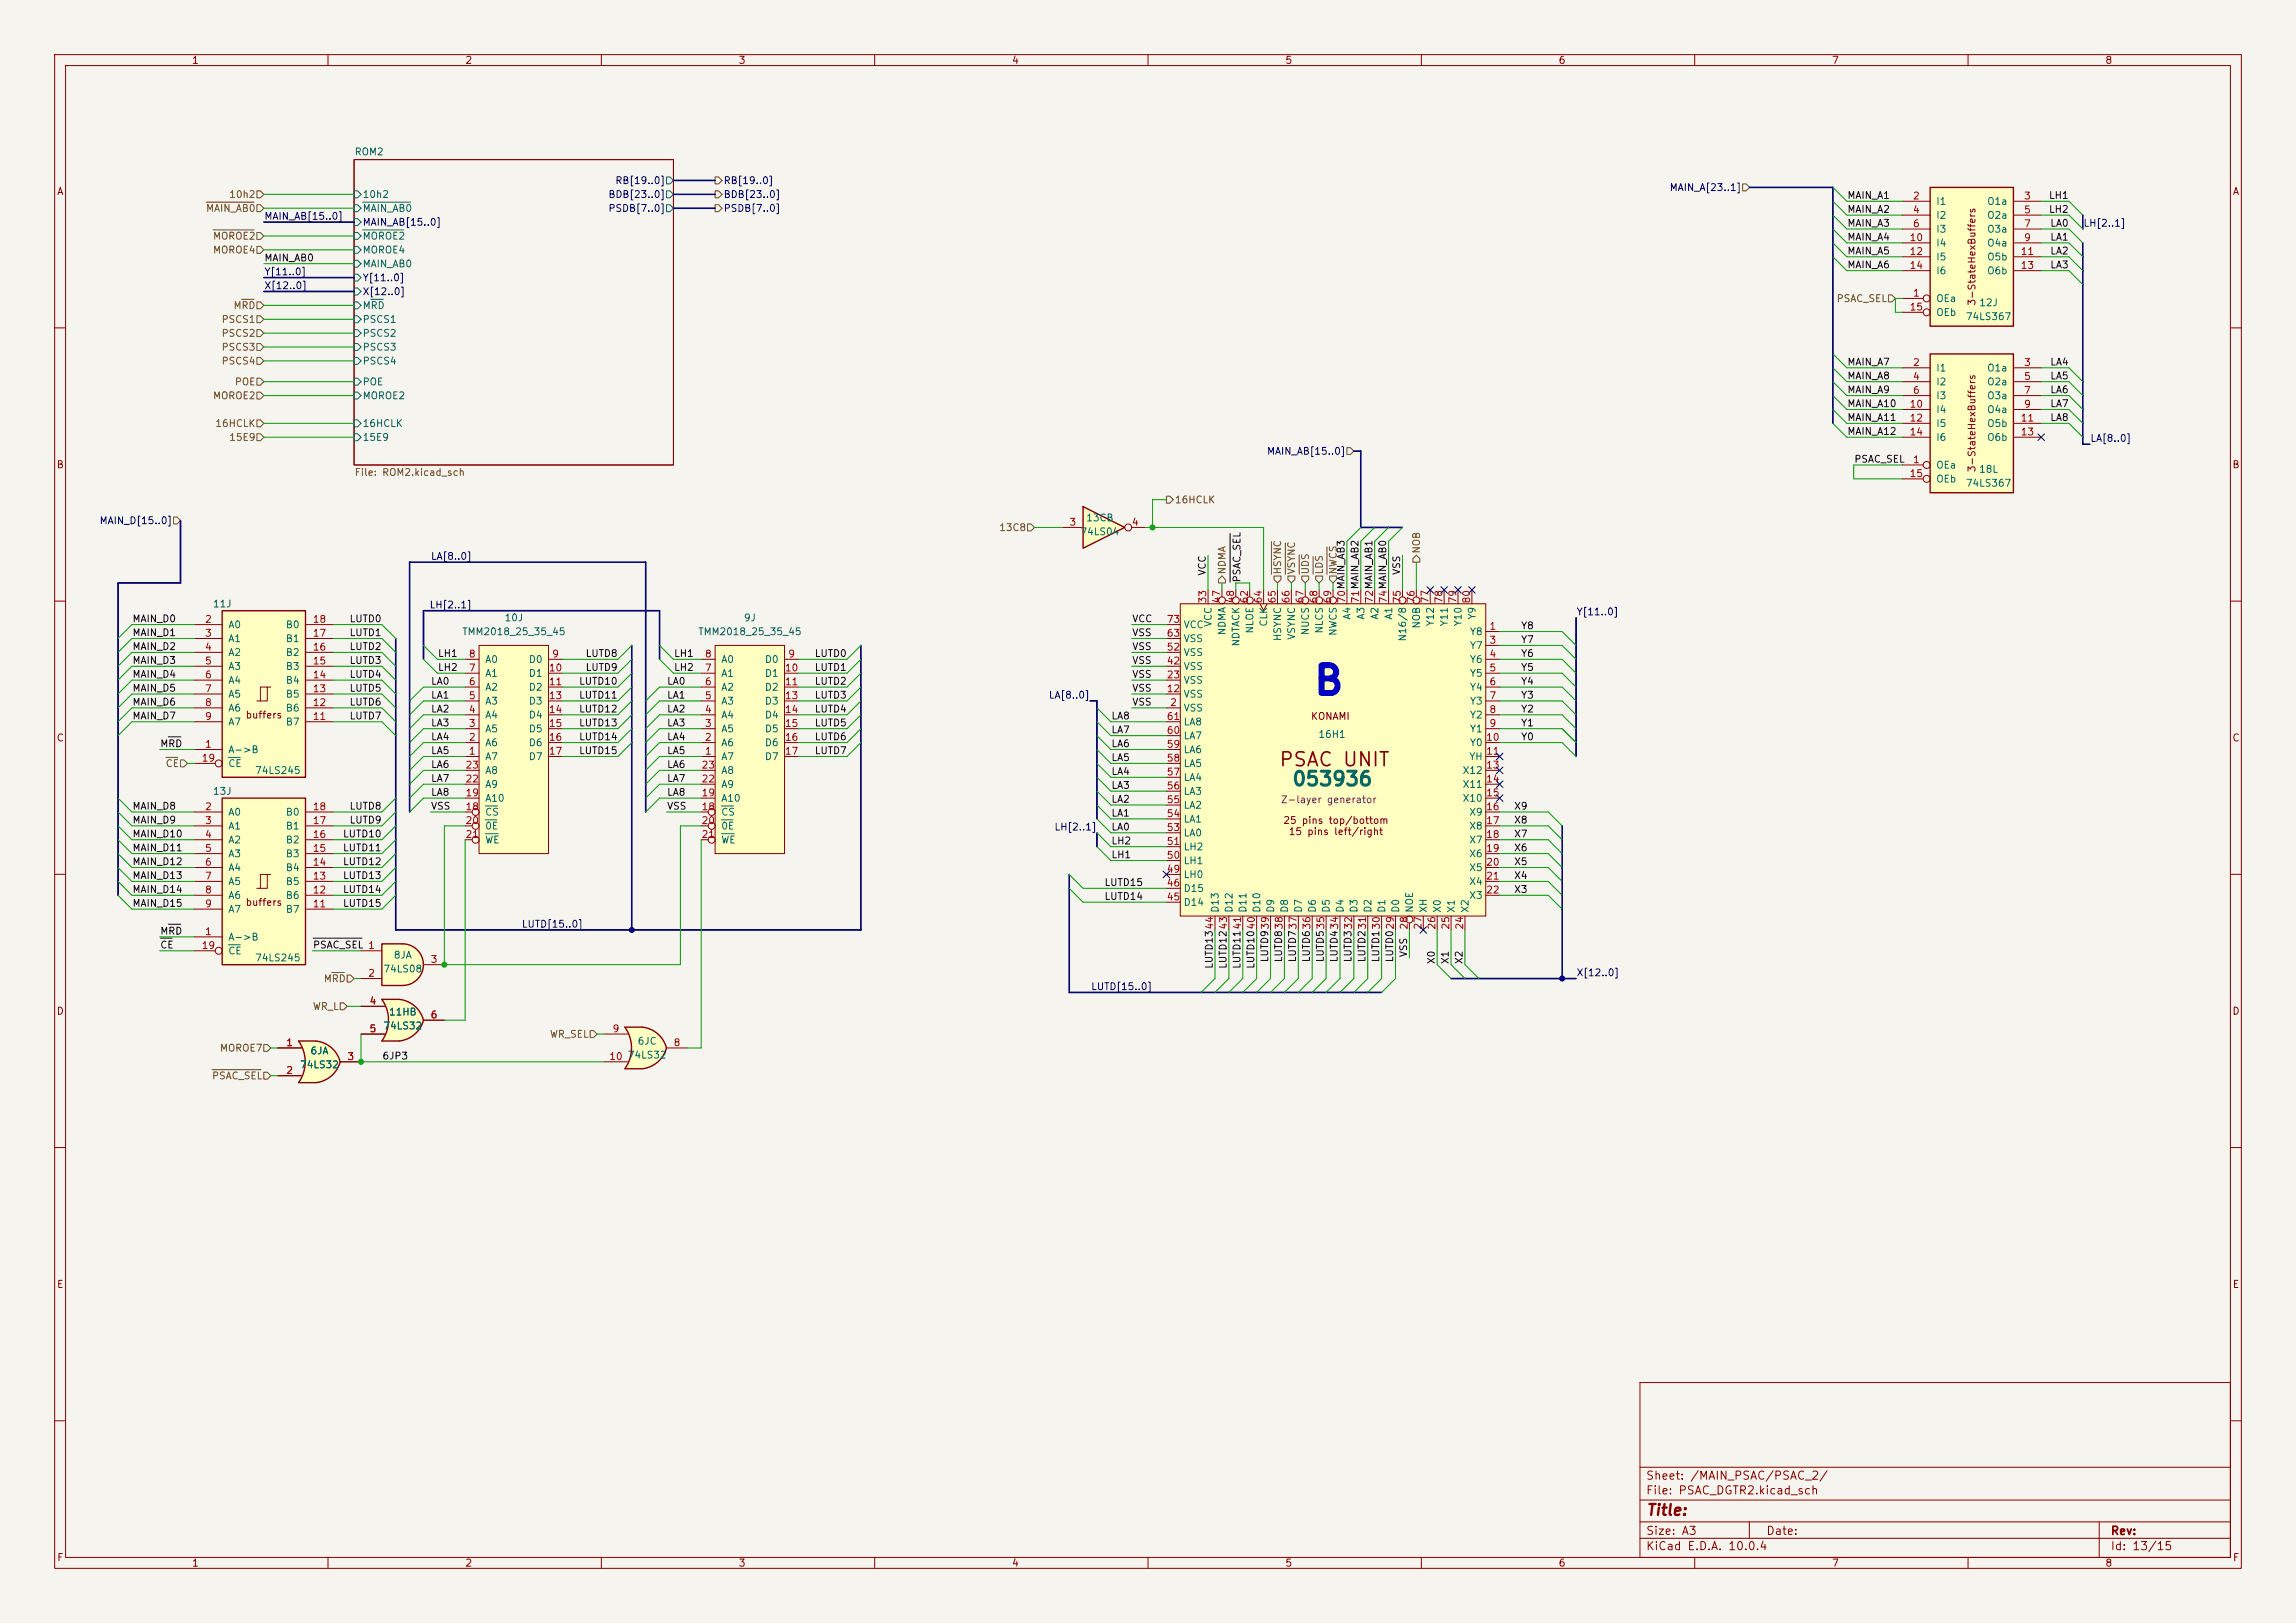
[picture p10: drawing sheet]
<svg xmlns="http://www.w3.org/2000/svg" width="420mm" height="297mm" viewBox="0 0 420 297" stroke-linecap="round" stroke-linejoin="round" font-family="sans-serif">
<defs><g id="words">
<text font-size="5.1" fill="#0000c2" x="240" y="128.4">B</text>
<text font-size="2.5" fill="#840000" x="233.8" y="140.9">PSAC UNIT</text>
<text font-size="2.5" fill="#006464" x="236.2" y="144.4">053936</text>
<text font-size="2" fill="#840000" x="301" y="277.8">Title:</text>
<g font-size="1.5" fill="#840000">
<text x="301" y="273.8">File: PSAC_DGTR2.kicad_sch</text>
<text x="301" y="271.1">Sheet: /MAIN_PSAC/PSAC_2/</text>
<text x="301" y="281.2">Size: A3</text>
<text x="323" y="281.2">Date:</text>
<text x="386" y="281.2">Rev:</text>
<text x="301" y="284">KiCad E.D.A. 10.0.4</text>
<text x="386" y="284">Id: 13/15</text>
</g>
<g font-size="1.3" fill="#840000">
<text x="35" y="12">1</text>
<text x="85" y="12">2</text>
<text x="135" y="12">3</text>
<text x="185" y="12">4</text>
<text x="235" y="12">5</text>
<text x="285" y="12">6</text>
<text x="335" y="12">7</text>
<text x="385" y="12">8</text>
<text x="10.3" y="36">A</text>
<text x="408.3" y="36">A</text>
<text x="361.7" y="56" transform="rotate(-90 361.7 56)">3-StateHexBuffers</text>
<text x="10.3" y="86">B</text>
<text x="361.7" y="86.5" transform="rotate(-90 361.7 86.5)">3-StateHexBuffers</text>
<text x="408.2" y="86">B</text>
<text x="44.8" y="131.8">buffers</text>
<text x="10.3" y="136">C</text>
<text x="239.7" y="132">KONAMI</text>
<text x="408.2" y="136">C</text>
<text x="234.6" y="151.1">25 pins top/bottom</text>
<text x="235.6" y="153.1">15 pins left/right</text>
<text x="44.8" y="166.1">buffers</text>
<text x="10.3" y="186">D</text>
<text x="408.2" y="186">D</text>
<text x="10.3" y="236">E</text>
<text x="408.3" y="236">E</text>
<text x="10.3" y="286">F</text>
<text x="35" y="287">1</text>
<text x="85" y="287">2</text>
<text x="135" y="287">3</text>
<text x="185" y="287">4</text>
<text x="235" y="287">5</text>
<text x="285" y="287">6</text>
<text x="335" y="287">7</text>
<text x="385" y="287">8</text>
<text x="408.3" y="286">F</text>
</g>
<g font-size="1.3" fill="#006464">
<text x="64.8" y="28.7">ROM2</text>
<text x="66.2" y="36.5">10h2</text>
<text x="66.2" y="39.1">MAIN_AB0</text>
<text x="354.1" y="37.8">I1</text>
<text x="354.1" y="40.3">I2</text>
<text x="363.4" y="37.8">O1a</text>
<text x="363.4" y="40.3">O2a</text>
<text x="66.2" y="44.2">MOROE2</text>
<text x="66.2" y="46.7">MOROE4</text>
<text x="354.1" y="42.9">I3</text>
<text x="354.1" y="45.4">I4</text>
<text x="354.1" y="48">I5</text>
<text x="363.4" y="42.9">O3a</text>
<text x="363.4" y="45.4">O4a</text>
<text x="363.4" y="48">O5b</text>
<text x="66.2" y="49.2">MAIN_AB0</text>
<text x="354.1" y="50.5">I6</text>
<text x="363.4" y="50.5">O6b</text>
<text x="66.2" y="59.4">PSCS1</text>
<text x="66.2" y="56.9">MRD</text>
<text x="354.1" y="55.6">OEa</text>
<text x="354.1" y="58.1">OEb</text>
<text x="359.5" y="58.9">74LS367</text>
<text x="361.9" y="56.3">12J</text>
<text x="66.2" y="64.5">PSCS3</text>
<text x="66.2" y="61.9">PSCS2</text>
<text x="66.2" y="67">PSCS4</text>
<text x="66.2" y="70.8">POE</text>
<text x="354.1" y="68.3">I1</text>
<text x="354.1" y="70.8">I2</text>
<text x="363.4" y="68.3">O1a</text>
<text x="363.4" y="70.8">O2a</text>
<text x="66.2" y="73.4">MOROE2</text>
<text x="354.1" y="73.4">I3</text>
<text x="354.1" y="75.9">I4</text>
<text x="363.4" y="73.4">O3a</text>
<text x="363.4" y="75.9">O4a</text>
<text x="66.2" y="78.4">16HCLK</text>
<text x="66.2" y="81">15E9</text>
<text x="354.1" y="78.4">I5</text>
<text x="354.1" y="81">I6</text>
<text x="363.4" y="78.4">O5b</text>
<text x="363.4" y="81">O6b</text>
<text x="354.1" y="86.1">OEa</text>
<text x="354.1" y="88.6">OEb</text>
<text x="359.5" y="89.4">74LS367</text>
<text x="361.9" y="86.8">18L</text>
<text x="198.6" y="95.7">13CB</text>
<text x="197.5" y="98.3">74LS04</text>
<text x="38.8" y="111.5">11J</text>
<text x="247.4" y="113.5" transform="rotate(-90 247.4 113.5)">A4</text>
<text x="249.9" y="113.5" transform="rotate(-90 249.9 113.5)">A3</text>
<text x="252.4" y="113.5" transform="rotate(-90 252.4 113.5)">A2</text>
<text x="255" y="113.5" transform="rotate(-90 255 113.5)">A1</text>
<text x="270.2" y="113.5" transform="rotate(-90 270.2 113.5)">Y9</text>
<text x="41.7" y="115.3">A0</text>
<text x="41.7" y="117.8">A1</text>
<text x="52.2" y="117.8">B1</text>
<text x="52.2" y="115.3">B0</text>
<text x="84.4" y="116.5">TMM2018_25_35_45</text>
<text x="92.2" y="114">10J</text>
<text x="127.6" y="116.5">TMM2018_25_35_45</text>
<text x="136" y="114">9J</text>
<text x="216.4" y="117.8">VSS</text>
<text x="216.4" y="115.3">VCC</text>
<text x="222" y="114.8" transform="rotate(-90 222 114.8)">VCC</text>
<text x="224.5" y="116.3" transform="rotate(-90 224.5 116.3)">NDMA</text>
<text x="227" y="118.4" transform="rotate(-90 227 118.4)">NDTACK</text>
<text x="229.6" y="116" transform="rotate(-90 229.6 116)">NLOE</text>
<text x="232.1" y="114.8" transform="rotate(-90 232.1 114.8)">CLK</text>
<text x="234.7" y="117.4" transform="rotate(-90 234.7 117.4)">HSYNC</text>
<text x="237.2" y="117.2" transform="rotate(-90 237.2 117.2)">VSYNC</text>
<text x="239.7" y="116.3" transform="rotate(-90 239.7 116.3)">NUCS</text>
<text x="242.3" y="116" transform="rotate(-90 242.3 116)">NLCS</text>
<text x="244.8" y="116.5" transform="rotate(-90 244.8 116.5)">NWCS</text>
<text x="257.5" y="117.5" transform="rotate(-90 257.5 117.5)">N16/8</text>
<text x="260.1" y="115.1" transform="rotate(-90 260.1 115.1)">NOB</text>
<text x="262.6" y="114.7" transform="rotate(-90 262.6 114.7)">Y12</text>
<text x="265.1" y="114.7" transform="rotate(-90 265.1 114.7)">Y11</text>
<text x="267.7" y="114.7" transform="rotate(-90 267.7 114.7)">Y10</text>
<text x="268.8" y="116.5">Y8</text>
<text x="268.8" y="119.1">Y7</text>
<text x="41.7" y="120.4">A2</text>
<text x="41.7" y="122.9">A3</text>
<text x="41.7" y="125.4">A4</text>
<text x="52.2" y="125.4">B4</text>
<text x="52.2" y="122.9">B3</text>
<text x="52.2" y="120.4">B2</text>
<text x="88.6" y="124.2">A1</text>
<text x="88.6" y="121.6">A0</text>
<text x="96.6" y="121.6">D0</text>
<text x="96.6" y="124.2">D1</text>
<text x="131.8" y="124.2">A1</text>
<text x="131.8" y="121.6">A0</text>
<text x="139.8" y="121.6">D0</text>
<text x="139.8" y="124.2">D1</text>
<text x="216.4" y="125.4">VSS</text>
<text x="216.4" y="122.9">VSS</text>
<text x="216.4" y="120.4">VSS</text>
<text x="268.8" y="121.6">Y6</text>
<text x="268.8" y="124.2">Y5</text>
<text x="41.7" y="128">A5</text>
<text x="41.7" y="130.5">A6</text>
<text x="52.2" y="130.5">B6</text>
<text x="52.2" y="128">B5</text>
<text x="88.6" y="131.8">A4</text>
<text x="88.6" y="129.2">A3</text>
<text x="88.6" y="126.7">A2</text>
<text x="96.6" y="126.7">D2</text>
<text x="96.6" y="129.2">D3</text>
<text x="96.6" y="131.8">D4</text>
<text x="131.8" y="131.8">A4</text>
<text x="131.8" y="129.2">A3</text>
<text x="131.8" y="126.7">A2</text>
<text x="139.8" y="126.7">D2</text>
<text x="139.8" y="129.2">D3</text>
<text x="139.8" y="131.8">D4</text>
<text x="216.4" y="130.5">VSS</text>
<text x="216.4" y="128">VSS</text>
<text x="268.8" y="126.7">Y4</text>
<text x="268.8" y="129.2">Y3</text>
<text x="268.8" y="131.8">Y2</text>
<text x="41.7" y="133.1">A7</text>
<text x="52.2" y="133.1">B7</text>
<text x="88.6" y="136.9">A6</text>
<text x="88.6" y="134.3">A5</text>
<text x="96.6" y="134.3">D5</text>
<text x="96.6" y="136.9">D6</text>
<text x="131.8" y="136.9">A6</text>
<text x="131.8" y="134.3">A5</text>
<text x="139.8" y="134.3">D5</text>
<text x="139.8" y="136.9">D6</text>
<text x="216.4" y="135.6">LA7</text>
<text x="216.4" y="133.1">LA8</text>
<text x="241.1" y="135.3">16H1</text>
<text x="268.8" y="134.3">Y1</text>
<text x="268.8" y="136.9">Y0</text>
<text x="41.7" y="138.1">A-&gt;B</text>
<text x="41.7" y="140.7">CE</text>
<text x="46.6" y="141.9">74LS245</text>
<text x="88.6" y="139.4">A7</text>
<text x="88.6" y="141.9">A8</text>
<text x="96.6" y="139.4">D7</text>
<text x="131.8" y="139.4">A7</text>
<text x="131.8" y="141.9">A8</text>
<text x="139.8" y="139.4">D7</text>
<text x="216.4" y="143.2">LA4</text>
<text x="216.4" y="140.7">LA5</text>
<text x="216.4" y="138.1">LA6</text>
<text x="267.4" y="141.9">X12</text>
<text x="268.6" y="139.4">YH</text>
<text x="38.8" y="145.8">13J</text>
<text x="41.7" y="149.6">A0</text>
<text x="52.2" y="149.6">B0</text>
<text x="88.6" y="149.6">CS</text>
<text x="88.6" y="147">A10</text>
<text x="88.6" y="144.5">A9</text>
<text x="131.8" y="149.6">CS</text>
<text x="131.8" y="147">A10</text>
<text x="131.8" y="144.5">A9</text>
<text x="216.4" y="148.3">LA2</text>
<text x="216.4" y="145.8">LA3</text>
<text x="267.4" y="144.5">X11</text>
<text x="267.4" y="147">X10</text>
<text x="268.6" y="149.6">X9</text>
<text x="41.7" y="152.1">A1</text>
<text x="41.7" y="154.6">A2</text>
<text x="52.2" y="154.6">B2</text>
<text x="52.2" y="152.1">B1</text>
<text x="88.6" y="152.1">0E</text>
<text x="88.6" y="154.6">WE</text>
<text x="131.8" y="152.1">0E</text>
<text x="131.8" y="154.6">WE</text>
<text x="216.4" y="155.9">LH2</text>
<text x="216.4" y="153.4">LA0</text>
<text x="216.4" y="150.8">LA1</text>
<text x="268.6" y="152.1">X8</text>
<text x="268.6" y="154.6">X7</text>
<text x="41.7" y="157.2">A3</text>
<text x="41.7" y="159.7">A4</text>
<text x="52.2" y="159.7">B4</text>
<text x="52.2" y="157.2">B3</text>
<text x="216.4" y="161">LH0</text>
<text x="216.4" y="158.5">LH1</text>
<text x="268.6" y="157.2">X6</text>
<text x="268.6" y="159.7">X5</text>
<text x="41.7" y="162.3">A5</text>
<text x="41.7" y="164.8">A6</text>
<text x="41.7" y="167.3">A7</text>
<text x="52.2" y="167.3">B7</text>
<text x="52.2" y="164.8">B6</text>
<text x="52.2" y="162.3">B5</text>
<text x="216.4" y="166.1">D14</text>
<text x="216.4" y="163.5">D15</text>
<text x="223.2" y="167.1" transform="rotate(-90 223.2 167.1)">D13</text>
<text x="225.8" y="167.1" transform="rotate(-90 225.8 167.1)">D12</text>
<text x="228.3" y="167.1" transform="rotate(-90 228.3 167.1)">D11</text>
<text x="230.8" y="167.1" transform="rotate(-90 230.8 167.1)">D10</text>
<text x="233.4" y="167.1" transform="rotate(-90 233.4 167.1)">D9</text>
<text x="235.9" y="167.1" transform="rotate(-90 235.9 167.1)">D8</text>
<text x="238.5" y="167.1" transform="rotate(-90 238.5 167.1)">D7</text>
<text x="241" y="167.1" transform="rotate(-90 241 167.1)">D6</text>
<text x="243.5" y="167.1" transform="rotate(-90 243.5 167.1)">D5</text>
<text x="246.1" y="167.1" transform="rotate(-90 246.1 167.1)">D4</text>
<text x="248.6" y="167.1" transform="rotate(-90 248.6 167.1)">D3</text>
<text x="251.2" y="167.1" transform="rotate(-90 251.2 167.1)">D2</text>
<text x="253.7" y="167.1" transform="rotate(-90 253.7 167.1)">D1</text>
<text x="256.2" y="167.1" transform="rotate(-90 256.2 167.1)">D0</text>
<text x="258.8" y="167.1" transform="rotate(-90 258.8 167.1)">NOE</text>
<text x="261.3" y="167.1" transform="rotate(-90 261.3 167.1)">XH</text>
<text x="263.9" y="167.1" transform="rotate(-90 263.9 167.1)">X0</text>
<text x="266.4" y="167.1" transform="rotate(-90 266.4 167.1)">X1</text>
<text x="268.6" y="162.3">X4</text>
<text x="268.6" y="164.8">X3</text>
<text x="268.9" y="167.1" transform="rotate(-90 268.9 167.1)">X2</text>
<text x="41.7" y="172.4">A-&gt;B</text>
<text x="41.7" y="175">CE</text>
<text x="46.6" y="176.2">74LS245</text>
<text x="70" y="178.3">74LS08</text>
<text x="71.9" y="175.7">8JA</text>
<text x="70" y="188.7">74LS32</text>
<text x="71" y="186.1">11HB</text>
<text x="116.5" y="191.5">6JC</text>
<text x="54.8" y="195.8">74LS32</text>
<text x="56.7" y="193.2">6JA</text>
<text x="114.7" y="194">74LS32</text>
</g>
<g font-size="1.3" fill="#000084">
<text x="112.5" y="34">RB[19..0]</text>
<text x="132.3" y="34">RB[19..0]</text>
<text x="305.3" y="35.3">MAIN_A[23..1]</text>
<text x="48.3" y="40.5">MAIN_AB[15..0]</text>
<text x="66.2" y="41.6">MAIN_AB[15..0]</text>
<text x="111.2" y="36.5">BDB[23..0]</text>
<text x="111.2" y="39.1">PSDB[7..0]</text>
<text x="132.3" y="39.1">PSDB[7..0]</text>
<text x="132.3" y="36.5">BDB[23..0]</text>
<text x="381" y="41.8">LH[2..1]</text>
<text x="48.3" y="50.7">Y[11..0]</text>
<text x="48.3" y="53.2">X[12..0]</text>
<text x="66.2" y="51.8">Y[11..0]</text>
<text x="66.2" y="54.3">X[12..0]</text>
<text x="231.7" y="83.5">MAIN_AB[15..0]</text>
<text x="382.3" y="81.2">LA[8..0]</text>
<text x="18.1" y="96.2">MAIN_D[15..0]</text>
<text x="78.7" y="102.7">LA[8..0]</text>
<text x="78.5" y="111.6">LH[2..1]</text>
<text x="288.3" y="112.9">Y[11..0]</text>
<text x="191.7" y="128.1">LA[8..0]</text>
<text x="192.8" y="152.3">LH[2..1]</text>
<text x="95.3" y="170.1">LUTD[15..0]</text>
<text x="288.3" y="178.9">X[12..0]</text>
<text x="199.5" y="181.5">LUTD[15..0]</text>
</g>
<g font-size="1.3" fill="#725600">
<text x="37.6" y="39.1">MAIN_AB0</text>
<text x="41.8" y="36.5">10h2</text>
<text x="38.9" y="46.7">MOROE4</text>
<text x="38.9" y="44.2">MOROE2</text>
<text x="40.4" y="59.4">PSCS1</text>
<text x="42.6" y="56.9">MRD</text>
<text x="335.9" y="55.6">PSAC_SEL</text>
<text x="40.4" y="61.9">PSCS2</text>
<text x="40.4" y="64.5">PSCS3</text>
<text x="40.4" y="67">PSCS4</text>
<text x="42.8" y="70.8">POE</text>
<text x="38.9" y="73.4">MOROE2</text>
<text x="39.3" y="78.4">16HCLK</text>
<text x="41.8" y="81">15E9</text>
<text x="64.8" y="87.4">File: ROM2.kicad_sch</text>
<text x="214.8" y="92.4">16HCLK</text>
<text x="182.7" y="97.5">13C8</text>
<text x="260.1" y="101.4" transform="rotate(-90 260.1 101.4)">NOB</text>
<text x="224.5" y="105.2" transform="rotate(-90 224.5 105.2)">NDMA</text>
<text x="234.7" y="105.2" transform="rotate(-90 234.7 105.2)">HSYNC</text>
<text x="237.2" y="105.2" transform="rotate(-90 237.2 105.2)">VSYNC</text>
<text x="239.7" y="105.2" transform="rotate(-90 239.7 105.2)">UDS</text>
<text x="242.3" y="105.2" transform="rotate(-90 242.3 105.2)">LDS</text>
<text x="244.8" y="105.2" transform="rotate(-90 244.8 105.2)">NWCS</text>
<text x="30.2" y="140.7">CE</text>
<text x="57.1" y="185.1">WR_L</text>
<text x="59.1" y="180">MRD</text>
<text x="100.5" y="190.2">WR_SEL</text>
<text x="38.7" y="197.8">PSAC_SEL</text>
<text x="40.1" y="192.7">MOROE7</text>
</g>
<g font-size="1.3" fill="#0f0f0f">
<text x="337.8" y="36.7">MAIN_A1</text>
<text x="337.8" y="41.8">MAIN_A3</text>
<text x="337.8" y="39.2">MAIN_A2</text>
<text x="374.7" y="36.7">LH1</text>
<text x="374.7" y="39.2">LH2</text>
<text x="374.9" y="41.8">LA0</text>
<text x="337.8" y="46.9">MAIN_A5</text>
<text x="337.8" y="44.3">MAIN_A4</text>
<text x="374.9" y="46.9">LA2</text>
<text x="374.9" y="44.3">LA1</text>
<text x="48.3" y="48.1">MAIN_AB0</text>
<text x="337.8" y="49.4">MAIN_A6</text>
<text x="374.9" y="49.4">LA3</text>
<text x="337.8" y="67.2">MAIN_A7</text>
<text x="337.8" y="69.7">MAIN_A8</text>
<text x="374.9" y="69.7">LA5</text>
<text x="374.9" y="67.2">LA4</text>
<text x="337.8" y="77.3">MAIN_A11</text>
<text x="337.8" y="72.3">MAIN_A9</text>
<text x="337.8" y="74.8">MAIN_A10</text>
<text x="374.9" y="74.8">LA7</text>
<text x="374.9" y="72.3">LA6</text>
<text x="374.9" y="77.3">LA8</text>
<text x="337.8" y="79.9">MAIN_A12</text>
<text x="339.1" y="85">PSAC_SEL</text>
<text x="220.9" y="105.4" transform="rotate(-90 220.9 105.4)">VCC</text>
<text x="227.2" y="106.7" transform="rotate(-90 227.2 106.7)">PSAC_SEL</text>
<text x="256.4" y="105.3" transform="rotate(-90 256.4 105.3)">VSS</text>
<text x="24.1" y="119.3">MAIN_D2</text>
<text x="24.1" y="114.2">MAIN_D0</text>
<text x="24.1" y="116.7">MAIN_D1</text>
<text x="63.8" y="119.3">LUTD2</text>
<text x="63.8" y="116.7">LUTD1</text>
<text x="63.8" y="114.2">LUTD0</text>
<text x="207" y="114.2">VCC</text>
<text x="207" y="116.7">VSS</text>
<text x="207" y="119.3">VSS</text>
<text x="278.1" y="118">Y7</text>
<text x="278.1" y="115.4">Y8</text>
<text x="24.1" y="121.8">MAIN_D3</text>
<text x="24.1" y="124.3">MAIN_D4</text>
<text x="63.8" y="124.3">LUTD4</text>
<text x="63.8" y="121.8">LUTD3</text>
<text x="78.7" y="125.6">LA0</text>
<text x="80" y="123.1">LH2</text>
<text x="80" y="120.5">LH1</text>
<text x="105.8" y="125.6">LUTD10</text>
<text x="107" y="120.5">LUTD8</text>
<text x="107" y="123.1">LUTD9</text>
<text x="121.9" y="125.6">LA0</text>
<text x="123.2" y="123.1">LH2</text>
<text x="123.2" y="120.5">LH1</text>
<text x="148.9" y="125.6">LUTD2</text>
<text x="148.9" y="123.1">LUTD1</text>
<text x="148.9" y="120.5">LUTD0</text>
<text x="207" y="124.3">VSS</text>
<text x="207" y="121.8">VSS</text>
<text x="278.1" y="120.5">Y6</text>
<text x="278.1" y="123.1">Y5</text>
<text x="278.1" y="125.6">Y4</text>
<text x="24.1" y="132">MAIN_D7</text>
<text x="24.1" y="126.9">MAIN_D5</text>
<text x="24.1" y="129.4">MAIN_D6</text>
<text x="63.8" y="132">LUTD7</text>
<text x="63.8" y="129.4">LUTD6</text>
<text x="63.8" y="126.9">LUTD5</text>
<text x="78.7" y="128.1">LA1</text>
<text x="78.7" y="130.7">LA2</text>
<text x="105.8" y="128.1">LUTD11</text>
<text x="105.8" y="130.7">LUTD12</text>
<text x="121.9" y="128.1">LA1</text>
<text x="121.9" y="130.7">LA2</text>
<text x="148.9" y="130.7">LUTD4</text>
<text x="148.9" y="128.1">LUTD3</text>
<text x="203.2" y="132">LA8</text>
<text x="207" y="129.4">VSS</text>
<text x="207" y="126.9">VSS</text>
<text x="278.1" y="128.1">Y3</text>
<text x="278.1" y="130.7">Y2</text>
<text x="29.2" y="137">MRD</text>
<text x="78.7" y="133.2">LA3</text>
<text x="78.7" y="135.8">LA4</text>
<text x="105.8" y="133.2">LUTD13</text>
<text x="105.8" y="135.8">LUTD14</text>
<text x="121.9" y="135.8">LA4</text>
<text x="121.9" y="133.2">LA3</text>
<text x="148.9" y="133.2">LUTD5</text>
<text x="148.9" y="135.8">LUTD6</text>
<text x="203.2" y="134.5">LA7</text>
<text x="203.2" y="137">LA6</text>
<text x="278.1" y="133.2">Y1</text>
<text x="278.1" y="135.8">Y0</text>
<text x="78.7" y="138.3">LA5</text>
<text x="78.7" y="140.8">LA6</text>
<text x="78.7" y="143.4">LA7</text>
<text x="105.8" y="138.3">LUTD15</text>
<text x="121.9" y="140.8">LA6</text>
<text x="121.9" y="143.4">LA7</text>
<text x="121.9" y="138.3">LA5</text>
<text x="148.9" y="138.3">LUTD7</text>
<text x="203.2" y="142.1">LA4</text>
<text x="203.2" y="139.6">LA5</text>
<text x="24.1" y="148.5">MAIN_D8</text>
<text x="63.8" y="148.5">LUTD8</text>
<text x="78.7" y="148.5">VSS</text>
<text x="78.7" y="145.9">LA8</text>
<text x="121.9" y="148.5">VSS</text>
<text x="121.9" y="145.9">LA8</text>
<text x="203.2" y="149.7">LA1</text>
<text x="203.2" y="144.7">LA3</text>
<text x="203.2" y="147.2">LA2</text>
<text x="276.9" y="148.5">X9</text>
<text x="24.1" y="151">MAIN_D9</text>
<text x="24.1" y="153.5">MAIN_D10</text>
<text x="62.6" y="153.5">LUTD10</text>
<text x="63.8" y="151">LUTD9</text>
<text x="203.2" y="152.3">LA0</text>
<text x="203.2" y="154.8">LH2</text>
<text x="276.9" y="153.5">X7</text>
<text x="276.9" y="151">X8</text>
<text x="24.1" y="161.2">MAIN_D13</text>
<text x="24.1" y="156.1">MAIN_D11</text>
<text x="24.1" y="158.6">MAIN_D12</text>
<text x="62.6" y="156.1">LUTD11</text>
<text x="62.6" y="161.2">LUTD13</text>
<text x="62.6" y="158.6">LUTD12</text>
<text x="203.2" y="157.4">LH1</text>
<text x="276.9" y="161.2">X4</text>
<text x="276.9" y="156.1">X6</text>
<text x="276.9" y="158.6">X5</text>
<text x="24.1" y="163.7">MAIN_D14</text>
<text x="24.1" y="166.2">MAIN_D15</text>
<text x="62.6" y="166.2">LUTD15</text>
<text x="62.6" y="163.7">LUTD14</text>
<text x="201.9" y="162.4">LUTD15</text>
<text x="201.9" y="165">LUTD14</text>
<text x="276.9" y="163.7">X3</text>
<text x="29.2" y="171.3">MRD</text>
<text x="29.2" y="173.9">CE</text>
<text x="57.1" y="173.9">PSAC_SEL 1</text>
<text x="222.1" y="177.4" transform="rotate(-90 222.1 177.4)">LUTD1344</text>
<text x="224.7" y="177.4" transform="rotate(-90 224.7 177.4)">LUTD1243</text>
<text x="227.2" y="177.4" transform="rotate(-90 227.2 177.4)">LUTD1141</text>
<text x="229.7" y="177.4" transform="rotate(-90 229.7 177.4)">LUTD1040</text>
<text x="232.3" y="176.2" transform="rotate(-90 232.3 176.2)">LUTD939</text>
<text x="234.8" y="176.2" transform="rotate(-90 234.8 176.2)">LUTD838</text>
<text x="237.4" y="176.2" transform="rotate(-90 237.4 176.2)">LUTD737</text>
<text x="239.9" y="176.2" transform="rotate(-90 239.9 176.2)">LUTD636</text>
<text x="242.4" y="176.2" transform="rotate(-90 242.4 176.2)">LUTD535</text>
<text x="245" y="176.2" transform="rotate(-90 245 176.2)">LUTD434</text>
<text x="247.5" y="176.2" transform="rotate(-90 247.5 176.2)">LUTD332</text>
<text x="250.1" y="176.2" transform="rotate(-90 250.1 176.2)">LUTD231</text>
<text x="252.6" y="176.2" transform="rotate(-90 252.6 176.2)">LUTD130</text>
<text x="255.1" y="176.2" transform="rotate(-90 255.1 176.2)">LUTD029</text>
<text x="257.7" y="175.3" transform="rotate(-90 257.7 175.3)">VSS</text>
<text x="262.8" y="176.5" transform="rotate(-90 262.8 176.5)">X0</text>
<text x="265.3" y="176.5" transform="rotate(-90 265.3 176.5)">X1</text>
<text x="267.8" y="176.5" transform="rotate(-90 267.8 176.5)">X2</text>
<text x="69.8" y="194.2">6JP3</text>
</g>
<g font-size="1.3" fill="#a90000">
<text x="349.8" y="36.8">2</text>
<text x="349.8" y="39.3">4</text>
<text x="349.8" y="41.9">6</text>
<text x="370.1" y="36.8">3</text>
<text x="370.1" y="39.3">5</text>
<text x="370.1" y="41.9">7</text>
<text x="349.2" y="44.4">10</text>
<text x="349.2" y="47">12</text>
<text x="369.5" y="47">11</text>
<text x="370.1" y="44.4">9</text>
<text x="349.2" y="49.5">14</text>
<text x="369.5" y="49.5">13</text>
<text x="349.2" y="57.1">15</text>
<text x="349.8" y="54.6">1</text>
<text x="349.8" y="67.3">2</text>
<text x="349.8" y="69.8">4</text>
<text x="370.1" y="67.3">3</text>
<text x="370.1" y="69.8">5</text>
<text x="349.2" y="74.9">10</text>
<text x="349.2" y="77.4">12</text>
<text x="349.8" y="72.4">6</text>
<text x="369.5" y="77.4">11</text>
<text x="370.1" y="72.4">7</text>
<text x="370.1" y="74.9">9</text>
<text x="349.2" y="80">14</text>
<text x="369.5" y="80">13</text>
<text x="349.2" y="87.6">15</text>
<text x="349.8" y="85.1">1</text>
<text x="195.5" y="96.5">3</text>
<text x="206.9" y="96.5">4</text>
<text x="221" y="110.5" transform="rotate(-90 221 110.5)">33</text>
<text x="223.5" y="110.5" transform="rotate(-90 223.5 110.5)">47</text>
<text x="226" y="110.5" transform="rotate(-90 226 110.5)">48</text>
<text x="228.6" y="110.5" transform="rotate(-90 228.6 110.5)">62</text>
<text x="231.1" y="110.5" transform="rotate(-90 231.1 110.5)">64</text>
<text x="233.7" y="110.5" transform="rotate(-90 233.7 110.5)">65</text>
<text x="236.2" y="110.5" transform="rotate(-90 236.2 110.5)">66</text>
<text x="238.7" y="110.5" transform="rotate(-90 238.7 110.5)">67</text>
<text x="241.3" y="110.5" transform="rotate(-90 241.3 110.5)">68</text>
<text x="243.8" y="110.5" transform="rotate(-90 243.8 110.5)">69</text>
<text x="246.4" y="110.5" transform="rotate(-90 246.4 110.5)">70MAIN_AB3</text>
<text x="248.9" y="110.5" transform="rotate(-90 248.9 110.5)">71MAIN_AB2</text>
<text x="251.4" y="110.5" transform="rotate(-90 251.4 110.5)">72MAIN_AB1</text>
<text x="254" y="110.5" transform="rotate(-90 254 110.5)">74MAIN_AB0</text>
<text x="256.5" y="110.5" transform="rotate(-90 256.5 110.5)">75</text>
<text x="259.1" y="110.5" transform="rotate(-90 259.1 110.5)">76</text>
<text x="261.6" y="110.5" transform="rotate(-90 261.6 110.5)">77</text>
<text x="264.1" y="110.5" transform="rotate(-90 264.1 110.5)">78</text>
<text x="266.7" y="110.5" transform="rotate(-90 266.7 110.5)">79</text>
<text x="269.2" y="110.5" transform="rotate(-90 269.2 110.5)">80</text>
<text x="37.4" y="114.3">2</text>
<text x="37.4" y="116.8">3</text>
<text x="37.4" y="119.4">4</text>
<text x="57.1" y="119.4">16</text>
<text x="57.1" y="116.8">17</text>
<text x="57.1" y="114.3">18</text>
<text x="213.3" y="119.4">52</text>
<text x="213.3" y="116.8">63</text>
<text x="213.3" y="114.3">73</text>
<text x="272.3" y="115.5">1</text>
<text x="272.3" y="118.1">3</text>
<text x="37.4" y="121.9">5</text>
<text x="37.4" y="124.4">6</text>
<text x="57.1" y="124.4">14</text>
<text x="57.1" y="121.9">15</text>
<text x="85.7" y="125.7">6</text>
<text x="85.7" y="123.2">7</text>
<text x="85.7" y="120.6">8</text>
<text x="100.3" y="123.2">10</text>
<text x="100.3" y="125.7">11</text>
<text x="100.9" y="120.6">9</text>
<text x="128.8" y="125.7">6</text>
<text x="128.8" y="123.2">7</text>
<text x="128.8" y="120.6">8</text>
<text x="143.5" y="123.2">10</text>
<text x="143.5" y="125.7">11</text>
<text x="144.1" y="120.6">9</text>
<text x="213.3" y="124.4">23</text>
<text x="213.3" y="121.9">42</text>
<text x="272.3" y="120.6">4</text>
<text x="272.3" y="123.2">5</text>
<text x="272.3" y="125.7">6</text>
<text x="37.4" y="127">7</text>
<text x="37.4" y="129.5">8</text>
<text x="57.1" y="129.5">12</text>
<text x="57.1" y="127">13</text>
<text x="85.7" y="130.8">4</text>
<text x="85.7" y="128.2">5</text>
<text x="100.3" y="128.2">13</text>
<text x="100.3" y="130.8">14</text>
<text x="128.8" y="130.8">4</text>
<text x="128.8" y="128.2">5</text>
<text x="143.5" y="128.2">13</text>
<text x="143.5" y="130.8">14</text>
<text x="213.3" y="127">12</text>
<text x="213.9" y="129.5">2</text>
<text x="272.3" y="128.2">7</text>
<text x="272.3" y="130.8">8</text>
<text x="37.4" y="137.1">1</text>
<text x="37.4" y="132.1">9</text>
<text x="57.1" y="132.1">11</text>
<text x="85.7" y="135.9">2</text>
<text x="85.7" y="133.3">3</text>
<text x="100.3" y="133.3">15</text>
<text x="100.3" y="135.9">16</text>
<text x="128.8" y="135.9">2</text>
<text x="128.8" y="133.3">3</text>
<text x="143.5" y="133.3">15</text>
<text x="143.5" y="135.9">16</text>
<text x="213.3" y="137.1">59</text>
<text x="213.3" y="134.6">60</text>
<text x="213.3" y="132.1">61</text>
<text x="271.7" y="135.9">10</text>
<text x="272.3" y="133.3">9</text>
<text x="36.8" y="139.7">19</text>
<text x="85" y="143.5">22</text>
<text x="85" y="140.9">23</text>
<text x="85.7" y="138.4">1</text>
<text x="100.3" y="138.4">17</text>
<text x="128.2" y="143.5">22</text>
<text x="128.2" y="140.9">23</text>
<text x="128.8" y="138.4">1</text>
<text x="143.5" y="138.4">17</text>
<text x="213.3" y="142.2">57</text>
<text x="213.3" y="139.7">58</text>
<text x="271.7" y="138.4">11</text>
<text x="271.7" y="140.9">13</text>
<text x="271.7" y="143.5">14</text>
<text x="37.4" y="148.6">2</text>
<text x="57.1" y="148.6">18</text>
<text x="85" y="148.6">18</text>
<text x="85" y="146">19</text>
<text x="128.2" y="148.6">18</text>
<text x="128.2" y="146">19</text>
<text x="213.3" y="149.8">54</text>
<text x="213.3" y="147.3">55</text>
<text x="213.3" y="144.8">56</text>
<text x="271.7" y="146">15</text>
<text x="271.7" y="148.6">16</text>
<text x="37.4" y="151.1">3</text>
<text x="37.4" y="153.6">4</text>
<text x="57.1" y="153.6">16</text>
<text x="57.1" y="151.1">17</text>
<text x="85" y="151.1">20</text>
<text x="85" y="153.6">21</text>
<text x="128.2" y="151.1">20</text>
<text x="128.2" y="153.6">21</text>
<text x="213.3" y="154.9">51</text>
<text x="213.3" y="152.4">53</text>
<text x="271.7" y="151.1">17</text>
<text x="271.7" y="153.6">18</text>
<text x="37.4" y="156.2">5</text>
<text x="37.4" y="158.7">6</text>
<text x="37.4" y="161.3">7</text>
<text x="57.1" y="161.3">13</text>
<text x="57.1" y="158.7">14</text>
<text x="57.1" y="156.2">15</text>
<text x="213.3" y="160">49</text>
<text x="213.3" y="157.5">50</text>
<text x="271.7" y="156.2">19</text>
<text x="271.7" y="158.7">20</text>
<text x="271.7" y="161.3">21</text>
<text x="37.4" y="163.8">8</text>
<text x="37.4" y="166.3">9</text>
<text x="57.1" y="166.3">11</text>
<text x="57.1" y="163.8">12</text>
<text x="213.3" y="165.1">45</text>
<text x="213.3" y="162.5">46</text>
<text x="271.7" y="163.8">22</text>
<text x="36.8" y="174">19</text>
<text x="37.4" y="171.4">1</text>
<text x="257.8" y="170.2" transform="rotate(-90 257.8 170.2)">28</text>
<text x="260.3" y="170.2" transform="rotate(-90 260.3 170.2)">27</text>
<text x="262.9" y="170.2" transform="rotate(-90 262.9 170.2)">26</text>
<text x="265.4" y="170.2" transform="rotate(-90 265.4 170.2)">25</text>
<text x="267.9" y="170.2" transform="rotate(-90 267.9 170.2)">24</text>
<text x="67.2" y="179">2</text>
<text x="78.7" y="176.5">3</text>
<text x="67.5" y="184.1">4</text>
<text x="52.3" y="191.7">1</text>
<text x="67.5" y="189.2">5</text>
<text x="78.7" y="186.7">6</text>
<text x="111.9" y="189.2">9</text>
<text x="123.1" y="191.7">8</text>
<text x="52.3" y="196.8">2</text>
<text x="63.4" y="194.3">3</text>
<text x="111.3" y="194.3">10</text>
</g>
<text font-size="1.3" fill="#840084" x="234.2" y="147.3">Z-layer generator</text>
</g></defs>
<path d="M0 0h420v297h-420z" fill="#f5f4ef" stroke="#f5f4ef" stroke-width=".18"/>
<g fill="none" stroke="#840000" stroke-width=".18">
<path d="M10 10h400v277h-400zM12 12h396v273h-396zM60 10v2M110 10v2M160 10v2M210 10v2M260 10v2M310 10v2M360 10v2M64.8 29.2h58.4v55.9h-58.4zM10 60h2M408 60h2"/>
<path d="M10 110h2M408 110h2M10 160h2M408 160h2M10 210h2M408 210h2M300 253h108v32h-108zM10 260h2M300 278.5h108M300 274.5h108M300 268.5h108M320 278.5v3"/>
<path d="M384 278.5v6.5M408 260h2M60 285v2M110 285v2M160 285v2M210 285v2M260 285v2M300 281.5h108M310 285v2M360 285v2"/>
</g>
<g fill="none" stroke="#006464" stroke-width=".18">
<path d="M64.8 34.9h.6l.6 .7-.6 .6h-.6zM64.8 37.5h.6l.6 .6-.6 .6h-.6zM66.4 37h8.7M121.9 32.4h.7l.6 .6-.6 .7h-.7zM121.9 34.9h.7l.6 .7-.6 .6h-.7zM121.9 37.5h.7l.6 .6-.6 .6h-.7zM64.8 57.8h.6l.6 .6-.6 .7h-.6zM64.8 40h.6l.6 .6-.6 .7h-.6zM64.8 42.5h.6l.6 .7-.6 .6h-.6zM64.8 45.1h.6l.6 .6-.6 .7h-.6zM64.8 47.6h.6l.6 .7-.6 .6h-.6zM64.8 50.2h.6l.6 .6-.6 .6h-.6z"/>
<path d="M64.8 52.7h.6l.6 .6-.6 .7h-.6zM64.8 55.2h.6l.6 .7-.6 .6h-.6zM66.4 42.1h7.4M67.8 54.8h2.3M64.8 65.4h.6l.6 .6-.6 .7h-.6zM64.8 62.9h.6l.6 .6-.6 .6h-.6zM64.8 60.3h.6l.6 .7-.6 .6h-.6zM64.8 69.2h.6l.6 .7-.6 .6h-.6zM64.8 71.8h.6l.6 .6-.6 .6h-.6zM64.8 76.8h.6l.6 .7-.6 .6h-.6zM64.8 79.4h.6l.6 .6-.6 .6h-.6z"/>
</g>
<path d="M198.1 92.7l7.6 3.8-7.6 3.8z" fill="#ffffc2"/>
<path d="M198.1 92.7l7.6 3.8-7.6 3.8z" fill="none" stroke="#840000" stroke-width=".25"/>
<g fill="none" stroke="#840000" stroke-width=".18">
<path d="M194.3 96.5h3.8M207 96.5h2.5"/>
<circle cx="206.4" cy="96.5" r=".63"/>
</g>
<path d="M353.1 34.3h15.2v25.4h-15.2z" fill="#ffffc2"/>
<path d="M353.1 34.3h15.2v25.4h-15.2z" fill="none" stroke="#840000" stroke-width=".25"/>
<g fill="none" stroke="#840000" stroke-width=".18">
<path d="M348 36.8h5.1M348 39.4h5.1M368.3 36.8h5.1M368.3 39.4h5.1M348 54.6h3.8M348 41.9h5.1M348 44.5h5.1M348 47h5.1M348 49.5h5.1M348 57.2h3.8M368.3 41.9h5.1M368.3 44.5h5.1"/>
<path d="M368.3 47h5.1M368.3 49.5h5.1"/>
<circle cx="352.4" cy="54.6" r=".63"/>
<circle cx="352.4" cy="57.1" r=".63"/>
</g>
<path d="M54.6 190.5h3.2M54.6 198.1h3.2" fill="none" stroke="#ffffc2" stroke-width=".18"/>
<g fill="#ffffc2" stroke="#ffffc2" stroke-width=".18">
<path d="M57.2 193l5 1.3a5.2 5.2 0 0 1-4.4 3.8z"/>
<path d="M57.8 190.5a5.1 5.1 0 0 1 4.4 3.8l-4.9 1.3z"/>
</g>
<path d="M54.6 190.5h3.2v7.6h-3.2a6.7 6.7 0 0 0 0-7.6z" fill="#ffffc2"/>
<path d="M54.6 190.5h3.2a5.1 5.1 0 0 1 4.4 3.8 5.2 5.2 0 0 1-4.4 3.8h-3.2a6.6 6.6 0 0 0 0-7.6z" fill="none" stroke="#840000" stroke-width=".25"/>
<path d="M50.8 191.8h4.3M50.8 196.9h4.3M62.2 194.3h3.8" fill="none" stroke="#840000" stroke-width=".18"/>
<path d="M40.6 111.8h15.3v30.4h-15.3z" fill="#ffffc2"/>
<g fill="none" stroke="#840000" stroke-width=".18">
<path d="M35.6 114.3h5M35.6 116.8h5M35.6 119.4h5M55.9 114.3h5.1M55.9 116.8h5.1M55.9 119.4h5.1M35.6 137.2h5M35.6 121.9h5M35.6 124.5h5M35.6 127h5M35.6 129.5h5M35.6 132.1h5"/>
<path d="M35.6 139.7h3.8M48.9 125.7h-1.3v2.6M49.5 125.7h-.6v2.6h-1.9M55.9 121.9h5.1M55.9 124.5h5.1M55.9 127h5.1M55.9 129.5h5.1M55.9 132.1h5.1"/>
<circle cx="40" cy="139.7" r=".63"/>
</g>
<path d="M40.6 111.8h15.3v30.4h-15.3z" fill="none" stroke="#840000" stroke-width=".25"/>
<path d="M41.8 138.6h2.1" fill="none" stroke="#006464" stroke-width=".18"/>
<path d="M40.6 146.1h15.3v30.4h-15.3z" fill="#ffffc2"/>
<g fill="none" stroke="#840000" stroke-width=".18">
<path d="M35.6 148.6h5M35.6 151.1h5M35.6 153.7h5M35.6 156.2h5M35.6 158.8h5M55.9 148.6h5.1M55.9 151.1h5.1M55.9 153.7h5.1M55.9 156.2h5.1M55.9 158.8h5.1M35.6 171.5h5M35.6 161.3h5"/>
<path d="M35.6 163.8h5M35.6 166.4h5M35.6 174h3.8M48.9 160h-1.3v2.6M49.5 160h-.6v2.6h-1.9M55.9 161.3h5.1M55.9 163.8h5.1M55.9 166.4h5.1"/>
<circle cx="40" cy="174" r=".63"/>
</g>
<path d="M40.6 146.1h15.3v30.4h-15.3z" fill="none" stroke="#840000" stroke-width=".25"/>
<path d="M41.8 172.9h2.1" fill="none" stroke="#006464" stroke-width=".18"/>
<path d="M87.6 118.1h12.7v38.1h-12.7z" fill="#ffffc2"/>
<g fill="none" stroke="#840000" stroke-width=".18">
<path d="M87.6 118.1h12.7v38.1h-12.7zM85.1 138.4h2.5M85.1 135.9h2.5M85.1 133.4h2.5M85.1 130.8h2.5M85.1 128.3h2.5M85.1 125.7h2.5M85.1 123.2h2.5M85.1 120.7h2.5M100.3 138.4h2.6M100.3 135.9h2.6M100.3 133.4h2.6"/>
<path d="M100.3 130.8h2.6M100.3 128.3h2.6M100.3 125.7h2.6M100.3 123.2h2.6M100.3 120.7h2.6M85.1 148.6h1.3M85.1 146.1h2.5M85.1 151.1h1.3M85.1 153.7h1.3M85.1 143.5h2.5M85.1 141h2.5"/>
<circle cx="87" cy="151.1" r=".63"/>
<circle cx="87" cy="153.7" r=".63"/>
<circle cx="87" cy="148.6" r=".63"/>
</g>
<path d="M88.8 147.5h2.2M88.8 150h2.1M88.8 152.6h2.3" fill="none" stroke="#006464" stroke-width=".18"/>
<path d="M130.8 118.1h12.7v38.1h-12.7z" fill="#ffffc2"/>
<g fill="none" stroke="#840000" stroke-width=".18">
<path d="M130.8 118.1h12.7v38.1h-12.7zM128.3 138.4h2.5M128.3 135.9h2.5M128.3 133.4h2.5M128.3 130.8h2.5M128.3 128.3h2.5M128.3 125.7h2.5M128.3 123.2h2.5M128.3 120.7h2.5M143.5 138.4h2.5M143.5 135.9h2.5M143.5 133.4h2.5"/>
<path d="M143.5 130.8h2.5M143.5 128.3h2.5M143.5 125.7h2.5M143.5 123.2h2.5M143.5 120.7h2.5M128.3 148.6h1.2M128.3 146.1h2.5M128.3 151.1h1.2M128.3 153.7h1.2M128.3 143.5h2.5M128.3 141h2.5"/>
<circle cx="130.2" cy="151.1" r=".63"/>
<circle cx="130.2" cy="148.6" r=".63"/>
<circle cx="130.2" cy="153.7" r=".63"/>
</g>
<path d="M132 147.5h2.2M132 150h2.1M132 152.6h2.3" fill="none" stroke="#006464" stroke-width=".18"/>
<path d="M114.3 188h3.2M114.3 195.6h3.2" fill="none" stroke="#ffffc2" stroke-width=".18"/>
<g fill="#ffffc2" stroke="#ffffc2" stroke-width=".18">
<path d="M116.9 190.4l5 1.4a5.2 5.2 0 0 1-4.4 3.8z"/>
<path d="M117.5 188a5.1 5.1 0 0 1 4.4 3.8l-5 1.3z"/>
</g>
<path d="M114.3 188h3.2v7.6h-3.2a6.7 6.7 0 0 0 0-7.6z" fill="#ffffc2"/>
<path d="M121.9 191.8a5.2 5.2 0 0 1-4.4 3.8h-3.2a6.6 6.6 0 0 0 0-7.6h3.2a5.1 5.1 0 0 1 4.4 3.8" fill="none" stroke="#840000" stroke-width=".25"/>
<path d="M110.5 189.2h4.3M110.5 194.3h4.3M121.9 191.8h3.8" fill="none" stroke="#840000" stroke-width=".18"/>
<path d="M69.8 182.9h3.2M69.8 190.5h3.2" fill="none" stroke="#ffffc2" stroke-width=".18"/>
<g fill="#ffffc2" stroke="#ffffc2" stroke-width=".18">
<path d="M72.4 185.3l5.1 1.4a5.2 5.2 0 0 1-4.4 3.8z"/>
<path d="M73.1 182.9a5.1 5.1 0 0 1 4.4 3.8l-5 1.3z"/>
</g>
<path d="M69.8 182.9h3.2v7.6h-3.2a6.7 6.7 0 0 0 0-7.6z" fill="#ffffc2"/>
<path d="M69.8 182.9h3.2a5.1 5.1 0 0 1 4.5 3.8 5.2 5.2 0 0 1-4.4 3.8h-3.3a6.6 6.6 0 0 0 0-7.6z" fill="none" stroke="#840000" stroke-width=".25"/>
<path d="M66 184.2h4.4M66 189.2h4.4M77.5 186.7h3.8" fill="none" stroke="#840000" stroke-width=".18"/>
<path d="M215.9 110.5h55.9v57.1h-55.9z" fill="#ffffc2"/>
<g fill="none" stroke="#840000" stroke-width=".18">
<path d="M213.4 119.4h2.5M213.4 116.8h2.5M213.4 114.3h2.5M215.9 110.5h55.9v57.1h-55.9zM221 108v2.5M223.5 108v1.2M226.1 108v1.2M228.6 108v1.2M230.5 110.5l.6 1.3 .7-1.3M231.1 108v2.5M233.7 108v2.5M236.2 108v2.5"/>
<path d="M238.8 108v1.2M241.3 108v1.2M243.8 108v1.2M246.4 108v2.5M248.9 108v2.5M251.5 108v2.5M254 108v2.5M256.5 108v1.2M259.1 108v1.2M261.6 108v2.5M264.2 108v2.5M266.7 108v2.5"/>
<path d="M269.2 108v2.5M271.8 115.6h2.5M271.8 118.1h2.5M213.4 129.5h2.5M213.4 127h2.5M213.4 124.5h2.5M213.4 121.9h2.5M213.4 139.7h2.5M213.4 137.2h2.5M213.4 134.6h2.5M213.4 132.1h2.5M271.8 120.7h2.5"/>
<path d="M271.8 123.2h2.5M271.8 125.7h2.5M271.8 128.3h2.5M271.8 130.8h2.5M271.8 133.4h2.5M271.8 135.9h2.5M271.8 138.4h2.5M213.4 157.5h2.5M213.4 154.9h2.5M213.4 152.4h2.5M213.4 149.9h2.5M213.4 147.3h2.5"/>
<path d="M213.4 144.8h2.5M213.4 142.2h2.5M271.8 141h2.5M271.8 143.5h2.5M271.8 146.1h2.5M271.8 148.6h2.5M271.8 151.1h2.5M271.8 153.7h2.5M271.8 156.2h2.5M271.8 158.8h2.5M213.4 165.1h2.5M213.4 162.6h2.5"/>
<path d="M213.4 160h2.5M222.2 167.6v2.6M224.8 167.6v2.6M227.3 167.6v2.6M229.9 167.6v2.6M232.4 167.6v2.6M234.9 167.6v2.6M237.5 167.6v2.6M240 167.6v2.6M242.6 167.6v2.6M245.1 167.6v2.6M247.6 167.6v2.6"/>
<path d="M250.2 167.6v2.6M252.7 167.6v2.6M255.3 167.6v2.6M257.8 168.9v1.3M260.3 167.6v2.6M262.9 167.6v2.6M265.4 167.6v2.6M268 167.6v2.6M271.8 161.3h2.5M271.8 163.8h2.5"/>
<circle cx="223.5" cy="109.9" r=".63"/>
<circle cx="226.1" cy="109.9" r=".63"/>
<circle cx="228.6" cy="109.9" r=".63"/>
<circle cx="238.8" cy="109.9" r=".63"/>
<circle cx="241.3" cy="109.9" r=".63"/>
<circle cx="243.8" cy="109.9" r=".63"/>
<circle cx="256.5" cy="109.9" r=".63"/>
<circle cx="259.1" cy="109.9" r=".63"/>
<circle cx="257.8" cy="168.3" r=".63"/>
</g>
<path d="M353.1 64.8h15.2v25.4h-15.2z" fill="#ffffc2"/>
<path d="M353.1 64.8h15.2v25.4h-15.2z" fill="none" stroke="#840000" stroke-width=".25"/>
<g fill="none" stroke="#840000" stroke-width=".18">
<path d="M348 67.3h5.1M348 69.9h5.1M348 72.4h5.1M348 74.9h5.1M348 77.5h5.1M368.3 67.3h5.1M368.3 69.9h5.1M368.3 72.4h5.1M368.3 74.9h5.1M368.3 77.5h5.1M348 85.1h3.8M348 80h5.1"/>
<path d="M348 87.6h3.8M368.3 80h5.1"/>
<circle cx="352.4" cy="85.1" r=".63"/>
<circle cx="352.4" cy="87.6" r=".63"/>
</g>
<path d="M73.7 172.7a3.8 3.8 0 0 1 3.8 3.8 3.8 3.8 0 0 1-3.8 3.8z" fill="#ffffc2" stroke="#ffffc2" stroke-width=".18"/>
<path d="M69.8 172.7h3.9v7.6h-3.9z" fill="#ffffc2"/>
<path d="M69.8 172.7h3.9a3.8 3.8 0 0 1 3.8 3.8 3.8 3.8 0 0 1-3.8 3.8h-3.9z" fill="none" stroke="#840000" stroke-width=".25"/>
<path d="M66 174h3.8M66 179.1h3.8M77.5 176.5h3.8M50.8 191.8h4.3M50.8 196.9h4.3M62.2 194.3h3.8M66 184.2h4.4M66 189.2h4.4M77.5 186.7h3.8" fill="none" stroke="#840000" stroke-width=".18"/>
<g fill="none" stroke="#725600" stroke-width=".18">
<path d="M37.7 37h8.8M47 34.9h.6l.7 .7-.7 .6h-.6zM47 37.5h.6l.7 .6-.7 .6h-.6zM130.8 37.5h.6l.7 .6-.7 .6h-.6zM130.8 32.4h.6l.7 .6-.7 .7h-.6zM130.8 34.9h.6l.7 .7-.7 .6h-.6zM318.8 33.7h.6l.6 .6-.6 .6h-.6zM39 42.1h7.5M44.2 54.8h2.3M47 45.1h.6l.7 .6-.7 .7h-.6zM47 42.5h.6l.7 .7-.7 .6h-.6zM47 57.8h.6l.7 .6-.7 .7h-.6z"/>
<path d="M47 55.2h.6l.7 .7-.7 .6h-.6zM345.4 54h.7l.6 .6-.6 .6h-.7zM47 60.3h.6l.7 .7-.7 .6h-.6zM47 62.9h.6l.7 .6-.7 .6h-.6zM47 69.2h.6l.7 .7-.7 .6h-.6zM47 79.4h.6l.7 .6-.7 .6h-.6zM47 71.8h.6l.7 .6-.7 .6h-.6zM47 65.4h.6l.7 .6-.7 .7h-.6zM47 76.8h.6l.7 .7-.7 .6h-.6zM31.7 94.6h.7l.6 .7-.6 .6h-.7zM188 95.9h.6l.6 .6-.6 .7h-.6zM213.4 90.8h.6l.6 .6-.6 .7h-.6z"/>
<path d="M232.6 99.1v6M235.1 99.4v5.7M246.4 81.9h.6l.6 .7-.6 .6h-.6zM223.5 105.4l.7 .6v.7h-1.3v-.7zM233 105.4h1.3v.6l-.6 .7-.7-.7zM235.6 105.4h1.3v.6l-.7 .7-.6-.7zM237.7 101.5v3.6M238.1 105.4h1.3v.6l-.6 .7-.7-.7zM240.2 101.8v3.3M240.7 105.4h1.2v.6l-.6 .7-.6-.7zM242.7 100.1v5M243.2 105.4h1.3v.6l-.7 .7-.6-.7z"/>
<path d="M259.1 101.6l.6 .6v.7h-1.3v-.7zM30.3 138.6h2.2M33 139.1h.7l.6 .6-.6 .6h-.7zM60.7 178h2.3M63.5 178.4h.6l.7 .7-.7 .6h-.6zM38.8 195.7h8.9M48.3 191.1h.6l.6 .7-.6 .6h-.6zM48.3 196.2h.6l.6 .7-.6 .6h-.6zM62.2 183.5h.7l.6 .7-.6 .6h-.7zM107.9 188.6h.7l.6 .6-.6 .7h-.7z"/>
</g>
<path d="M225 97.6v9M30.8 134.8h2.3M29.3 171.7h2.2M30.8 169.1h2.3M57.3 171.7h8.9" fill="none" stroke="#0f0f0f" stroke-width=".18"/>
<g fill="none" stroke="#000084" stroke-width=".3">
<path d="M123.2 38.1h7.6M123.2 35.6h7.6M123.2 33h7.6M320 34.3h15.3v43.2M381 39.4v2.5M48.3 50.8h16.5M48.3 53.3h16.5M48.3 40.6h16.5M381 44.5v36.8h1.3M33 95.3v11.4h-11.4v57.1M247.6 82.6h1.3v13.9h7.6M72.4 116.8v53.4h85.1v-52.1"/>
<path d="M115.6 118.1v52.1M288.3 113v25.4M77.5 120.7v-8.9h43.1v8.9M199.4 128.3h1.3v21.6M74.9 148.6v-45.7h43.2v45.7M200.7 152.4v2.5M285.7 151.1v28M195.6 160v21.6h57.1M265.4 179.1h22.9"/>
</g>
<g fill="none" stroke="#009600" stroke-width=".18">
<path d="M48.3 38.1h16.5M48.3 35.6h16.5M335.3 34.3l2.5 2.5h10.2M335.3 36.8l2.5 2.6h10.2M335.3 39.4l2.5 2.5h10.2M373.4 36.8h5.1l2.5 2.6M373.4 39.4h5.1l2.5 2.5M48.3 58.4h16.5M48.3 55.9h16.5M48.3 43.2h16.5M48.3 45.7h16.5M48.3 48.3h16.5"/>
<path d="M335.3 41.9l2.5 2.6h10.2M335.3 44.5l2.5 2.5h10.2M335.3 47l2.5 2.5h10.2M348 54.6h-1.3v2.6h1.3M373.4 44.5h5.1l2.5 2.5M373.4 41.9h5.1l2.5 2.6M373.4 47h5.1l2.5 2.5M373.4 49.5h5.1l2.5 2.6M48.3 69.9h16.5M48.3 72.4h16.5M48.3 63.5h16.5M48.3 66h16.5"/>
<path d="M48.3 61h16.5M48.3 77.5h16.5M335.3 64.8l2.5 2.5h10.2M335.3 67.3l2.5 2.6h10.2M335.3 69.9l2.5 2.5h10.2M335.3 74.9l2.5 2.6h10.2M335.3 77.5l2.5 2.5h10.2M335.3 72.4l2.5 2.5h10.2M373.4 67.3h5.1l2.5 2.6M373.4 69.9h5.1l2.5 2.5M373.4 72.4h5.1l2.5 2.5M373.4 77.5h5.1l2.5 2.5"/>
<path d="M373.4 74.9h5.1l2.5 2.6M48.3 80h16.5M189.2 96.5h5.1M209.5 96.5h21.6v11.5M213.4 91.4h-2.6v5.1M248.9 96.5l-2.5 2.6v8.9M251.5 96.5l-2.6 2.6v8.9M254 96.5l-2.5 2.6v8.9M256.5 96.5l-2.5 2.6v8.9M348 85.1h-8.9v2.5h8.9M35.6 119.4h-11.5l-2.5 2.5M35.6 116.8h-11.5l-2.5 2.6"/>
<path d="M35.6 114.3h-11.5l-2.5 2.5M61 119.4h8.8l2.6 2.5M61 116.8h8.8l2.6 2.6M61 114.3h8.8l2.6 2.5M77.5 118.1l2.5 2.6h5.1M115.6 118.1l-2.6 2.6h-10.1M120.6 118.1l2.6 2.6h5.1M157.5 118.1l-2.6 2.6h-8.9M207 119.4h6.4M207 116.8h6.4M207 114.3h6.4M221 101.6v6.4"/>
<path d="M223.5 106.7v1.3M226.1 108v-1.3h2.5v1.3M233.7 106.7v1.3M236.2 106.7v1.3M238.8 106.7v1.3M241.3 106.7v1.3M243.8 106.7v1.3M256.5 101.6v6.4M259.1 102.9v5.1M274.3 118.1h11.4l2.6 2.6M274.3 115.6h11.4l2.6 2.5M29.2 137.2h6.4"/>
<path d="M34.3 139.7h1.3M35.6 121.9h-11.5l-2.5 2.6M35.6 129.5h-11.5l-2.5 2.6M35.6 127h-11.5l-2.5 2.5M35.6 132.1h-11.5l-2.5 2.5M35.6 124.5h-11.5l-2.5 2.5M61 121.9h8.8l2.6 2.6M61 129.5h8.8l2.6 2.6M61 127h8.8l2.6 2.5M61 132.1h8.8l2.6 2.5M61 124.5h8.8l2.6 2.5M77.5 120.7l2.5 2.5h5.1"/>
<path d="M85.1 130.8h-7.6l-2.6 2.6M85.1 128.3h-7.6l-2.6 2.5M85.1 135.9h-7.6l-2.6 2.5M85.1 125.7h-7.6l-2.6 2.6M85.1 138.4h-7.6l-2.6 2.6M85.1 133.4h-7.6l-2.6 2.5M115.6 128.3l-2.6 2.5h-10.1M115.6 125.7l-2.6 2.6h-10.1M115.6 133.4l-2.6 2.5h-10.1M115.6 123.2l-2.6 2.5h-10.1M115.6 120.7l-2.6 2.5h-10.1M115.6 135.9l-2.6 2.5h-10.1"/>
<path d="M115.6 130.8l-2.6 2.6h-10.1M120.6 120.7l2.6 2.5h5.1M128.3 130.8h-7.7l-2.5 2.6M128.3 128.3h-7.7l-2.5 2.5M128.3 135.9h-7.7l-2.5 2.5M128.3 125.7h-7.7l-2.5 2.6M128.3 138.4h-7.7l-2.5 2.6M128.3 133.4h-7.7l-2.5 2.5M157.5 128.3l-2.6 2.5h-8.9M157.5 125.7l-2.6 2.6h-8.9M157.5 133.4l-2.6 2.5h-8.9M157.5 123.2l-2.6 2.5h-8.9"/>
<path d="M157.5 120.7l-2.6 2.5h-8.9M157.5 135.9l-2.6 2.5h-8.9M157.5 130.8l-2.6 2.6h-8.9M200.7 129.5l2.5 2.6h10.2M200.7 137.2l2.5 2.5h10.2M200.7 139.7l2.5 2.5h10.2M200.7 134.6l2.5 2.6h10.2M200.7 132.1l2.5 2.5h10.2M207 121.9h6.4M207 129.5h6.4M207 127h6.4M207 124.5h6.4"/>
<path d="M274.3 130.8h11.4l2.6 2.6M274.3 128.3h11.4l2.6 2.5M274.3 135.9h11.4l2.6 2.5M274.3 120.7h11.4l2.6 2.5M274.3 125.7h11.4l2.6 2.6M274.3 123.2h11.4l2.6 2.5M274.3 133.4h11.4l2.6 2.5M21.6 156.2l2.5 2.6h11.5M21.6 148.6l2.5 2.5h11.5M21.6 153.7l2.5 2.5h11.5M21.6 146.1l2.5 2.5h11.5M21.6 151.1l2.5 2.6h11.5"/>
<path d="M21.6 158.8l2.5 2.5h11.5M72.4 156.2l-2.6 2.6h-8.8M72.4 148.6l-2.6 2.5h-8.8M72.4 153.7l-2.6 2.5h-8.8M72.4 146.1l-2.6 2.5h-8.8M72.4 151.1l-2.6 2.6h-8.8M72.4 158.8l-2.6 2.5h-8.8M78.7 148.6h6.4M85.1 151.1h-3.8v25.4h43.2v-25.4h3.8M85.1 143.5h-7.6l-2.6 2.6M85.1 153.7v33h-3.8M85.1 141h-7.6l-2.6 2.5"/>
<path d="M85.1 146.1h-7.6l-2.6 2.5M121.9 148.6h6.4M128.3 143.5h-7.7l-2.5 2.6M128.3 141h-7.7l-2.5 2.5M128.3 146.1h-7.7l-2.5 2.5M128.3 153.7v38.1h-2.6M200.7 152.4l2.5 2.5h10.2M200.7 154.9l2.5 2.6h10.2M200.7 144.8l2.5 2.5h10.2M200.7 147.3l2.5 2.6h10.2M200.7 149.9l2.5 2.5h10.2M200.7 142.2l2.5 2.6h10.2"/>
<path d="M274.3 158.8h8.9l2.5 2.5M274.3 151.1h8.9l2.5 2.6M274.3 156.2h8.9l2.5 2.6M274.3 148.6h8.9l2.5 2.5M274.3 153.7h8.9l2.5 2.5M21.6 161.3l2.5 2.5h11.5M21.6 163.8l2.5 2.6h11.5M29.2 174h6.4M29.2 171.5h6.4M57.1 174h8.9M64.8 179.1h1.2M72.4 161.3l-2.6 2.5h-8.8"/>
<path d="M72.4 163.8l-2.6 2.6h-8.8M195.6 162.6l2.5 2.5h15.3M195.6 160l2.5 2.6h15.3M222.2 170.2v8.9l-2.5 2.5M224.8 170.2v8.9l-2.6 2.5M227.3 170.2v8.9l-2.5 2.5M229.9 170.2v8.9l-2.6 2.5M232.4 170.2v8.9l-2.5 2.5M234.9 170.2v8.9l-2.5 2.5M237.5 170.2v8.9l-2.6 2.5M240 170.2v8.9l-2.5 2.5M242.6 170.2v8.9l-2.6 2.5"/>
<path d="M245.1 170.2v8.9l-2.5 2.5M247.6 170.2v8.9l-2.5 2.5M250.2 170.2v8.9l-2.6 2.5M252.7 170.2v8.9l-2.5 2.5M255.3 170.2v8.9l-2.6 2.5M257.8 170.2v5.1M262.9 170.2v6.3l2.5 2.6M265.4 170.2v6.3l2.6 2.6M268 170.2v6.3l2.5 2.6M274.3 161.3h8.9l2.5 2.5M274.3 163.8h8.9l2.5 2.6M49.5 191.8h1.3"/>
<path d="M49.5 196.9h1.3M63.5 184.2h2.5M66 189.2v5.1h44.5M109.2 189.2h1.3"/>
</g>
<g fill="none" stroke="#000084" stroke-width=".18">
<path d="M372.8 79.4l1.2 1.2M374 79.4l-1.2 1.2M261 107.3l1.2 1.3M262.2 107.3l-1.2 1.3M263.6 107.3l1.2 1.3M264.8 107.3l-1.2 1.3M266.1 107.3l1.2 1.3M267.3 107.3l-1.2 1.3M268.6 107.3l1.2 1.3M269.8 107.3l-1.2 1.3M273.7 137.8l1.2 1.2M274.9 137.8l-1.2 1.2"/>
<path d="M212.8 159.4l1.2 1.2M214 159.4l-1.2 1.2M273.7 140.4l1.2 1.2M273.7 142.9l1.2 1.2M273.7 145.4l1.2 1.3M274.9 140.4l-1.2 1.2M274.9 142.9l-1.2 1.2M274.9 145.4l-1.2 1.3M259.7 169.6l1.3 1.2M261 169.6l-1.3 1.2"/>
</g>
<g fill="#009600" stroke="#009600" stroke-width=".18">
<circle cx="81.3" cy="176.5" r=".46"/>
<circle cx="66" cy="194.3" r=".46"/>
<circle cx="210.8" cy="96.5" r=".46"/>
</g>
<g fill="#000084" stroke="#000084" stroke-width=".18">
<circle cx="115.6" cy="170.2" r=".46"/>
<circle cx="285.7" cy="179.1" r=".46"/>
</g>
<use href="#words"/>
</svg>
